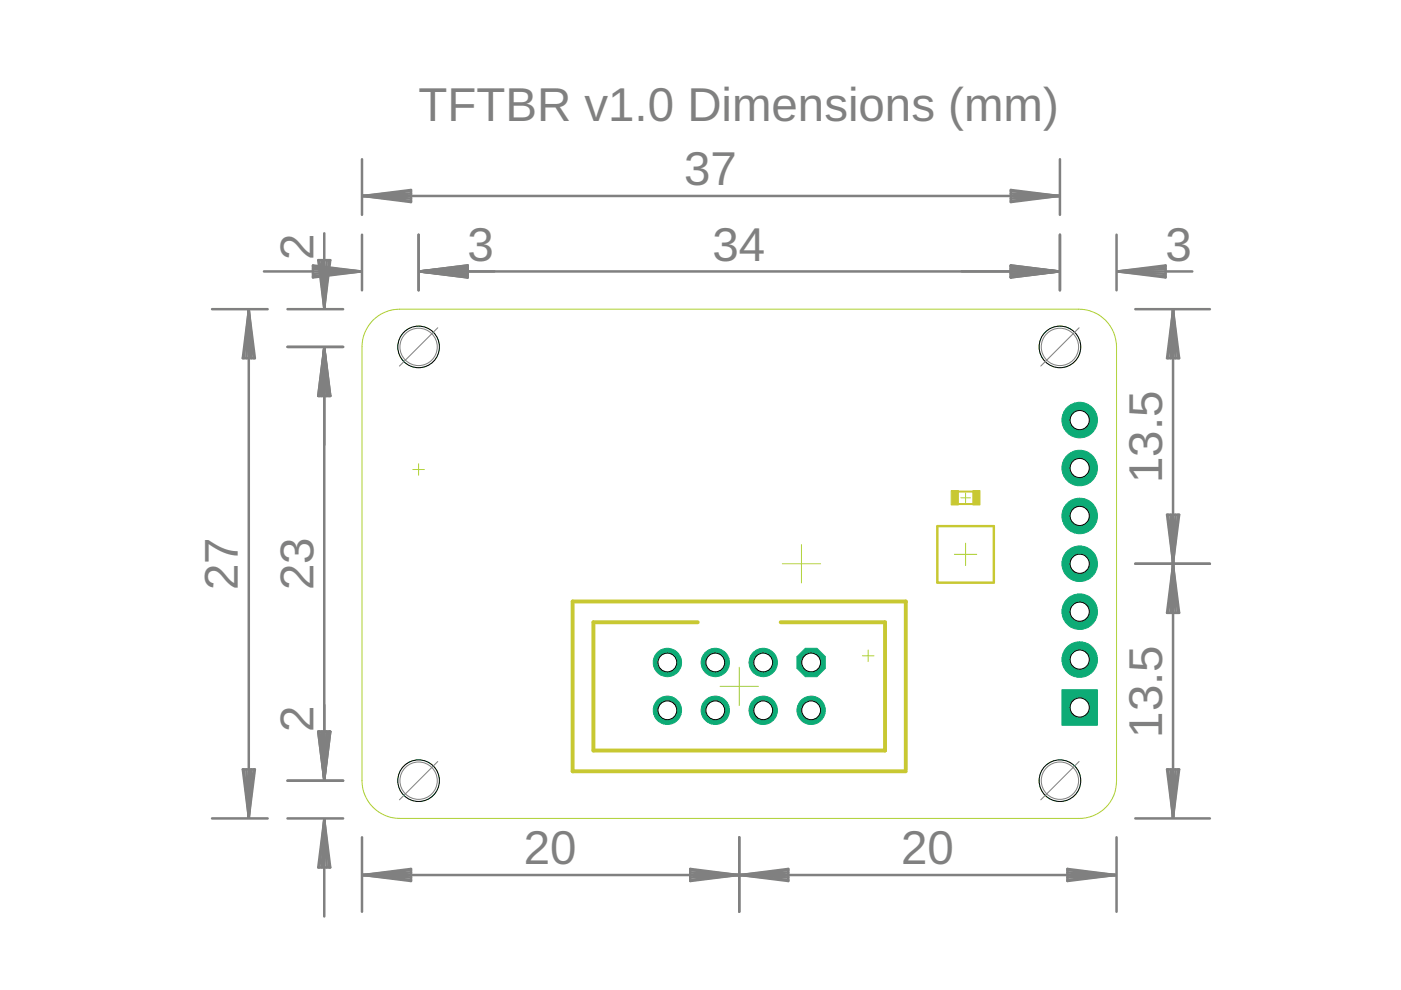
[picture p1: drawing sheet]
<svg xmlns="http://www.w3.org/2000/svg" width="297mm" height="210mm" viewBox="0 0 297 210" stroke-linecap="round" stroke-linejoin="round" font-family="sans-serif">
<defs><g id="words">
<g font-size="10.1" fill="#808080">
<text x="88.7" y="25.6">TFTBR v1.0 Dimensions (mm)</text>
<text x="145.1" y="39.3">37</text>
<text x="66.5" y="55.2" transform="rotate(-90 66.5 55.2)">2</text>
<text x="99.1" y="55.3">3</text>
<text x="151.1" y="55.3">34</text>
<text x="247.1" y="55.3">3</text>
<text x="246.4" y="102.4" transform="rotate(-90 246.4 102.4)">13.5</text>
<text x="50.5" y="125.2" transform="rotate(-90 50.5 125.2)">27</text>
<text x="66.5" y="125.2" transform="rotate(-90 66.5 125.2)">23</text>
<text x="66.5" y="155.1" transform="rotate(-90 66.5 155.1)">2</text>
<text x="246.4" y="156.4" transform="rotate(-90 246.4 156.4)">13.5</text>
<text x="111.1" y="183.2">20</text>
<text x="191.1" y="183.2">20</text>
</g>
</g></defs>
<path d="M87.5 99.5h2.5M88.8 98.3v2.5M165.9 119.5h8.1M169.9 115.5v8.1M202.4 117.5h4.7M203.7 105.5h2M204.7 104.5v2.1M204.7 115.2v4.7M182.8 139h2.5M184.1 137.8v2.5M152.7 145.5h8.1M156.7 141.5v8.1" fill="none" stroke="#afd134" stroke-width=".21"/>
<path d="M147.9 131.9h-22.1v27.2h61.8v-27.2h-22.1M192 163.1v-35.6h-70.6v36h70.6" fill="none" stroke="#c8c832" stroke-width=".83"/>
<g fill="#c8c832" stroke="#c8c832" stroke-width=".21">
<path d="M171 139.4h2v2.1h-2z"/>
<path d="M171 149.6h2v2h-2z"/>
<path d="M160.8 149.6h2v2h-2z"/>
<path d="M160.8 139.4h2v2.1h-2z"/>
<path d="M150.6 149.6h2.1v2h-2.1z"/>
<path d="M150.6 139.4h2.1v2.1h-2.1z"/>
<path d="M140.5 149.6h2v2h-2z"/>
<path d="M140.5 139.4h2v2.1h-2z"/>
<path d="M201.7 104h1.5v3.1h-1.5z"/>
<path d="M206.2 104h1.6v3.1h-1.6z"/>
</g>
<path d="M198.7 111.5h12v12h-12z" fill="none" stroke="#c8c832" stroke-width=".51"/>
<path d="M202.7 104.2h4.1M202.7 106.9h4.1" fill="none" stroke="#c8c832" stroke-width=".42"/>
<circle cx="172" cy="140.5" r="3.3" fill="#0dab76" stroke="#0dab76" stroke-width=".21"/>
<circle cx="172" cy="140.5" r="1.99" fill="#fff" stroke="#000" stroke-width=".21"/>
<circle cx="172" cy="150.6" r="3" fill="#0dab76" stroke="#0dab76" stroke-width=".21"/>
<circle cx="172" cy="150.6" r="1.99" fill="#fff" stroke="#000" stroke-width=".21"/>
<circle cx="161.8" cy="140.5" r="3" fill="#0dab76" stroke="#0dab76" stroke-width=".21"/>
<circle cx="161.8" cy="140.5" r="1.99" fill="#fff" stroke="#000" stroke-width=".21"/>
<circle cx="161.8" cy="150.6" r="3" fill="#0dab76" stroke="#0dab76" stroke-width=".21"/>
<circle cx="161.8" cy="150.6" r="1.99" fill="#fff" stroke="#000" stroke-width=".21"/>
<circle cx="151.7" cy="140.5" r="3" fill="#0dab76" stroke="#0dab76" stroke-width=".21"/>
<circle cx="151.7" cy="140.5" r="1.99" fill="#fff" stroke="#000" stroke-width=".21"/>
<circle cx="151.7" cy="150.6" r="3" fill="#0dab76" stroke="#0dab76" stroke-width=".21"/>
<circle cx="151.7" cy="150.6" r="1.99" fill="#fff" stroke="#000" stroke-width=".21"/>
<circle cx="141.5" cy="140.5" r="3" fill="#0dab76" stroke="#0dab76" stroke-width=".21"/>
<circle cx="141.5" cy="140.5" r="1.99" fill="#fff" stroke="#000" stroke-width=".21"/>
<circle cx="141.5" cy="150.6" r="3" fill="#0dab76" stroke="#0dab76" stroke-width=".21"/>
<circle cx="141.5" cy="150.6" r="1.99" fill="#fff" stroke="#000" stroke-width=".21"/>
<path d="M225.1 146.2h7.6v7.6h-7.6z" fill="#0dab76" stroke="#0dab76" stroke-width=".21"/>
<circle cx="228.9" cy="150" r="2.03" fill="#fff" stroke="#000" stroke-width=".21"/>
<circle cx="228.9" cy="139.8" r="3.8" fill="#0dab76" stroke="#0dab76" stroke-width=".21"/>
<circle cx="228.9" cy="139.8" r="2.03" fill="#fff" stroke="#000" stroke-width=".21"/>
<circle cx="228.9" cy="129.7" r="3.8" fill="#0dab76" stroke="#0dab76" stroke-width=".21"/>
<circle cx="228.9" cy="129.7" r="2.03" fill="#fff" stroke="#000" stroke-width=".21"/>
<circle cx="228.9" cy="119.5" r="3.8" fill="#0dab76" stroke="#0dab76" stroke-width=".21"/>
<circle cx="228.9" cy="119.5" r="2.03" fill="#fff" stroke="#000" stroke-width=".21"/>
<circle cx="228.9" cy="109.4" r="3.8" fill="#0dab76" stroke="#0dab76" stroke-width=".21"/>
<circle cx="228.9" cy="109.4" r="2.03" fill="#fff" stroke="#000" stroke-width=".21"/>
<circle cx="228.9" cy="99.2" r="3.8" fill="#0dab76" stroke="#0dab76" stroke-width=".21"/>
<circle cx="228.9" cy="99.2" r="2.03" fill="#fff" stroke="#000" stroke-width=".21"/>
<circle cx="228.9" cy="89.1" r="3.8" fill="#0dab76" stroke="#0dab76" stroke-width=".21"/>
<circle cx="228.9" cy="89.1" r="2.03" fill="#fff" stroke="#000" stroke-width=".21"/>
<g fill="none" stroke="#afd134" stroke-width=".21">
<path d="M79.1 67.9a8.1 8.1 0 0 1 5.7-2.3h143.9a8 8 0 0 1 8 8v91.9a7.9 7.9 0 0 1-8 8h-143.9a8 8 0 0 1-8-8v-91.9a8.1 8.1 0 0 1 2.3-5.7z"/>
<circle cx="224.7" cy="165.5" r="4.4"/>
</g>
<circle cx="224.7" cy="165.5" r="4.4" fill="#fff" stroke="#000" stroke-width=".21"/>
<circle cx="224.7" cy="73.6" r="4.4" fill="none" stroke="#afd134" stroke-width=".21"/>
<circle cx="224.7" cy="73.6" r="4.4" fill="#fff" stroke="#000" stroke-width=".21"/>
<circle cx="88.8" cy="165.5" r="4.4" fill="none" stroke="#afd134" stroke-width=".21"/>
<circle cx="88.8" cy="165.5" r="4.4" fill="#fff" stroke="#000" stroke-width=".21"/>
<circle cx="88.8" cy="73.6" r="4.4" fill="none" stroke="#afd134" stroke-width=".21"/>
<circle cx="88.8" cy="73.6" r="4.4" fill="#fff" stroke="#000" stroke-width=".21"/>
<g fill="none" stroke="#808080" stroke-width=".21">
<path d="M92.8 69.5l-8.1 8.1M228.8 69.5l-8.1 8.1M92.8 161.5l-8.1 8.1M228.8 161.5l-8.1 8.1"/>
<circle cx="88.8" cy="73.6" r="4"/>
<circle cx="224.7" cy="73.6" r="4"/>
<circle cx="88.8" cy="165.5" r="4"/>
<circle cx="224.7" cy="165.5" r="4"/>
</g>
<g fill="none" stroke="#808080" stroke-width=".53">
<path d="M76.8 33.8v11.8M224.7 33.8v11.8M56 57.6h20.5M66.4 56.3l10.1 1.3-10.1 1.2zM66.4 57l10.1 .6M66.4 56.5l10.1 1.1M67.5 55.2h2.5l-1.3 10.1zM67.7 55.2l1 10.1M68.2 55.2l.5 10.1M68.7 49.5v15.8M69.3 55.2l-.6 10.1M69.8 55.2l-1.1 10.1"/>
<path d="M76.5 57.6l-10.1 .5M76.5 57.6l-10.1 1M76.8 49.8v11.8M77 41.6h147.5M77 41.6l10.1-1.3v2.5zM77 41.6l10.1 .5M77 41.6l10.1 1M87.1 41l-10.1 .6M87.1 40.5l-10.1 1.1M88.8 49.8v11.8M89 57.6h135.5M89 57.6l10.1-1.3v2.5z"/>
<path d="M89 57.6l10.1 .5M89 57.6l10.1 1M99.1 57l-10.1 .6M99.1 56.5l-10.1 1.1M214.3 56.3l10.2 1.3-10.2 1.2zM214.3 40.3l10.2 1.3-10.2 1.2zM214.3 57l10.2 .6M214.3 56.5l10.2 1.1M214.3 41l10.2 .6M214.3 40.5l10.2 1.1M224.5 57.6l-10.2 .5M224.5 57.6l-10.2 1"/>
<path d="M224.5 41.6l-10.2 .5M224.5 41.6l-10.2 1M224.7 49.8v11.8M236.7 49.8v11.8M237 57.6h15.8M237 57.6l10.1-1.3v2.5zM237 57.6l10.1 .5M237 57.6l10.1 1M247.1 57l-10.1 .6M247.1 56.5l-10.1 1.1M45 65.6h11.7M52.7 65.8v107.5"/>
<path d="M52.7 65.8l1.3 10.1h-2.5zM52.7 65.8l-.5 10.1M52.7 65.8l.6 10.1M52.7 65.8l-1 10.1M52.7 65.8l1.1 10.1M61 73.6h11.7M61 65.6h11.7M68.7 73.8v91.5M68.7 73.8l1.3 10.1h-2.5zM68.7 73.8l-.5 10.1M68.7 73.8l.6 10.1M68.7 73.8l-1 10.1"/>
<path d="M68.7 73.8l1.1 10.1M240.7 65.6h15.8M248.7 65.8l1.3 10.1h-2.6zM248.7 65.8v53.5M248.7 65.8l-.5 10.1M248.7 65.8l.5 10.1M248.7 65.8l-1 10.1M248.7 65.8l1 10.1M240.7 119.5h15.8M247.4 109.1h2.6l-1.3 10.2zM247.7 109.1l1 10.2M248.2 109.1l.5 10.2"/>
<path d="M248.7 119.8v53.5M248.7 119.8l1.3 10.1h-2.6zM248.7 119.8l-.5 10.1M248.7 119.8l.5 10.1M248.7 119.8l-1 10.1M248.7 119.8l1 10.1M249.2 109.1l-.5 10.2M249.7 109.1l-1 10.2M67.5 155.1h2.5l-1.3 10.2zM67.7 155.1l1 10.2M68.2 155.1l.5 10.2M69.3 155.1l-.6 10.2"/>
<path d="M69.8 155.1l-1.1 10.2M45 173.5h11.7M51.5 163.1h2.5l-1.3 10.2zM51.7 163.1l1 10.2M52.2 163.1l.5 10.2M53.3 163.1l-.6 10.2M53.8 163.1l-1.1 10.2M61 165.5h11.7M61 173.5h11.7M68.7 173.8v20.5M68.7 173.8l1.3 10.1h-2.5zM68.7 173.8l-.5 10.1"/>
<path d="M68.7 173.8l.6 10.1M68.7 173.8l-1 10.1M68.7 173.8l1.1 10.1M76.8 177.5v15.8M156.7 177.5v15.8M236.7 177.5v15.8M240.7 173.5h15.8M247.4 163.1h2.6l-1.3 10.2zM247.7 163.1l1 10.2M248.2 163.1l.5 10.2M249.2 163.1l-.5 10.2M249.7 163.1l-1 10.2"/>
<path d="M77 185.5l10.1-1.3v2.6zM77 185.5h79.5M77 185.5l10.1 .5M77 185.5l10.1 1.1M87.1 185l-10.1 .5M87.1 184.5l-10.1 1M146.3 184.2l10.2 1.3-10.2 1.3zM146.3 185l10.2 .5M146.3 184.5l10.2 1M156.5 185.5l-10.2 .5M156.5 185.5l-10.2 1.1M157 185.5h79.5"/>
<path d="M157 185.5l10.1-1.3v2.6zM157 185.5l10.1 .5M157 185.5l10.1 1.1M167.1 184.5l-10.1 1M167.1 185l-10.1 .5M226.3 184.2l10.2 1.3-10.2 1.3zM226.3 185l10.2 .5M226.3 184.5l10.2 1M236.5 185.5l-10.2 .5M236.5 185.5l-10.2 1.1"/>
</g>
<use href="#words"/>
</svg>
